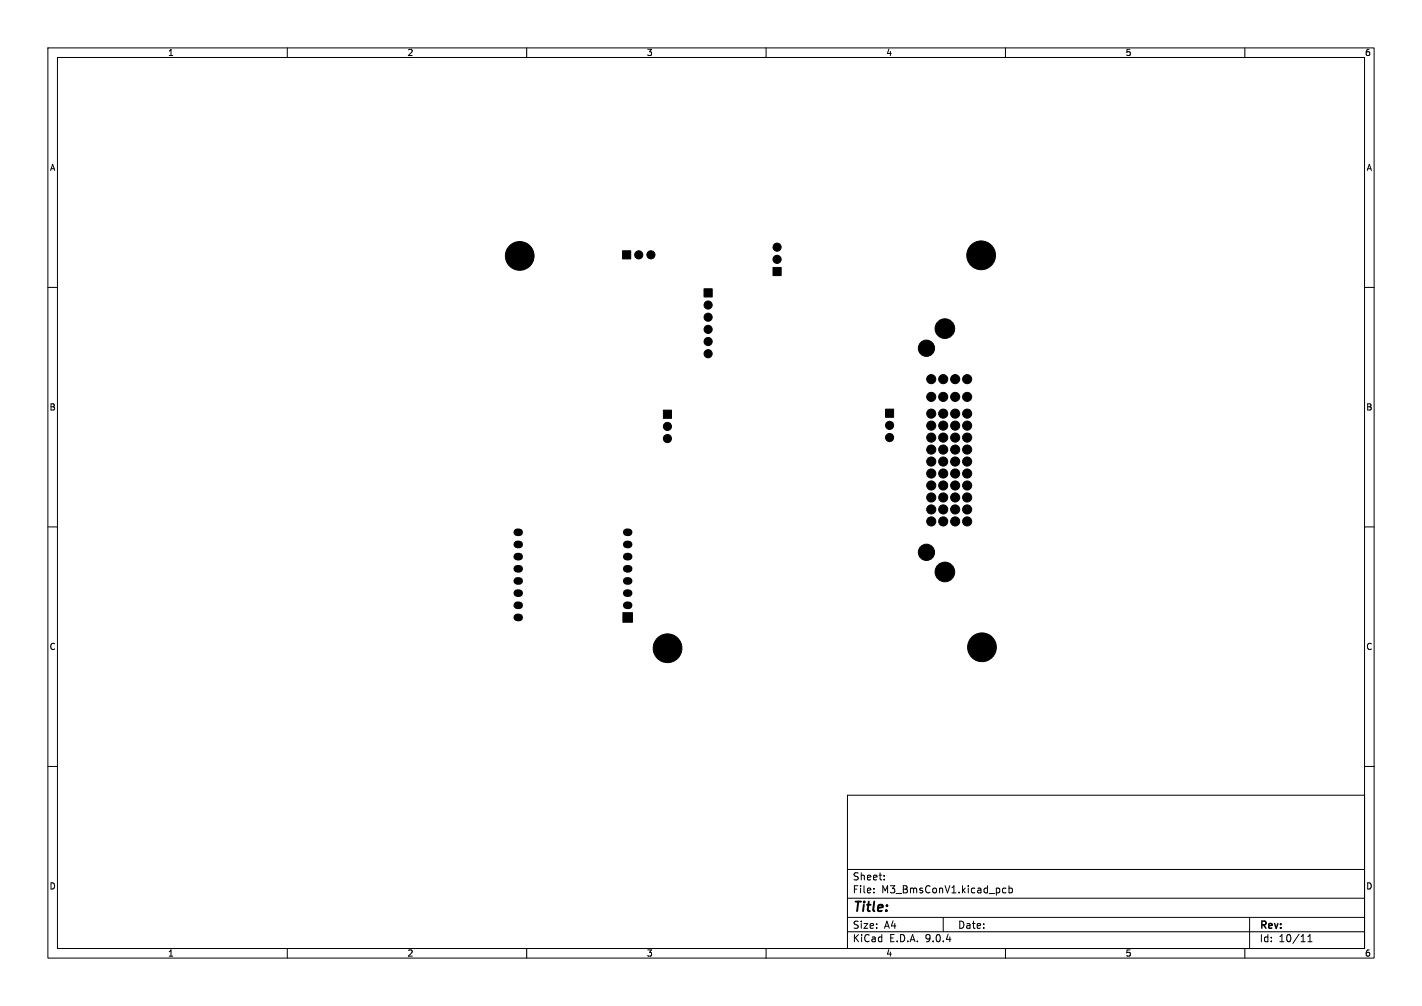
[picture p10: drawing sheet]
<svg xmlns="http://www.w3.org/2000/svg" width="297mm" height="210mm" viewBox="0 0 297 210" stroke-linecap="round" stroke-linejoin="round" font-family="sans-serif">
<defs><g id="words">
<text font-size="2.8" x="178" y="190.9">Title:</text>
<g font-size="2.1">
<text x="178" y="184">Sheet:</text>
<text x="178" y="186.7">File:</text>
<text x="184.1" y="186.7">M3_BmsConV1.kicad_pcb</text>
<text x="178" y="196.9">KiCad</text>
<text x="178" y="194.1">Size:</text>
<text x="184.7" y="194.1">A4</text>
<text x="185.7" y="196.9">E.D.A.</text>
<text x="193.3" y="196.9">9.0.4</text>
<text x="200" y="194.1">Date:</text>
<text x="263" y="194.3">Rev:</text>
<text x="263" y="196.9">Id:</text>
<text x="267.1" y="196.9">10/11</text>
</g>
<g font-size="1.8">
<text x="35" y="11.9">1</text>
<text x="85" y="11.9">2</text>
<text x="135" y="11.9">3</text>
<text x="185" y="11.9">4</text>
<text x="235" y="11.9">5</text>
<text x="285" y="11.9">6</text>
<text x="10.3" y="35.9">A</text>
<text x="285.4" y="35.9">A</text>
<text x="10.3" y="85.9">B</text>
<text x="285.3" y="85.9">B</text>
<text x="10.3" y="135.9">C</text>
<text x="285.3" y="135.9">C</text>
<text x="10.3" y="185.9">D</text>
<text x="285.3" y="185.9">D</text>
<text x="35" y="199.9">1</text>
<text x="85" y="199.9">2</text>
<text x="135" y="199.9">3</text>
<text x="185" y="199.9">4</text>
<text x="235" y="199.9">5</text>
<text x="285" y="199.9">6</text>
</g>
</g></defs>
<g fill="none" stroke="#000" stroke-width=".21">
<path d="M10 10h277v190h-277zM12 12h273v186h-273zM60 10v2M110 10v2M160 10v2M210 10v2M260 10v2M10 60h2M285 60h2M10 110h2M285 110h2M10 160h2"/>
<path d="M177 166h108v32h-108zM285 160h2M60 198v2M110 198v2M160 198v2M177 194.5h108M177 191.5h108M177 187.5h108M177 181.5h108M182.5 186.3v.1M182.5 185.5v.1M184.7 183.6v.1"/>
<path d="M184.7 182.8v.1M197 191.5v3M210 198v2M210.1 185.5l-.4-.1-.3 .3 .1 .6h.6M210.7 185.5l.5-.1 .3 .3-.2 .6h-.6M210.7 184.9v1.5M260 198v2M261 191.5v6.5M273.2 196.6h.8M273.2 195.5l.4-.4v1.5"/>
</g>
<g fill="#000" stroke="#000" stroke-width=".21">
<path d="M130 52.4h1.7v1.7h-1.7zM161.4 55.8h1.8v1.7h-1.8zM147 60.3h1.7v1.7h-1.7zM138.5 85.6h1.7v1.7h-1.7zM184.9 85.4h1.7v1.7h-1.7zM130.1 127.9h2v2h-2z"/>
<circle cx="106.3" cy="53.4" r=".4"/>
<circle cx="107" cy="55" r=".4"/>
<circle cx="107" cy="51.8" r=".4"/>
<circle cx="108.5" cy="53.4" r="3"/>
<circle cx="108.5" cy="51.2" r=".4"/>
<circle cx="108.5" cy="55.7" r=".4"/>
<circle cx="110.1" cy="55" r=".4"/>
<circle cx="110.1" cy="51.8" r=".4"/>
<circle cx="110.8" cy="53.4" r=".4"/>
<circle cx="133.4" cy="53.2" r=".85"/>
<circle cx="136" cy="53.2" r=".85"/>
<circle cx="162.3" cy="51.6" r=".85"/>
<circle cx="162.3" cy="54.1" r=".85"/>
<circle cx="202.7" cy="53.3" r=".4"/>
<circle cx="203.3" cy="54.9" r=".4"/>
<circle cx="203.3" cy="51.7" r=".4"/>
<circle cx="204.9" cy="53.3" r="3"/>
<circle cx="204.9" cy="51" r=".4"/>
<circle cx="204.9" cy="55.6" r=".4"/>
<circle cx="206.5" cy="54.9" r=".4"/>
<circle cx="206.5" cy="51.7" r=".4"/>
<circle cx="207.2" cy="53.3" r=".4"/>
<circle cx="147.9" cy="71.3" r=".85"/>
<circle cx="147.9" cy="68.8" r=".85"/>
<circle cx="147.9" cy="73.8" r=".85"/>
<circle cx="147.9" cy="66.2" r=".85"/>
<circle cx="147.9" cy="63.7" r=".85"/>
<circle cx="193.5" cy="72.7" r="1.7"/>
<circle cx="194.5" cy="79.1" r=".95"/>
<circle cx="197" cy="79.1" r=".95"/>
<circle cx="197.4" cy="68.6" r="2.05"/>
<circle cx="199.5" cy="79.1" r=".95"/>
<circle cx="202" cy="79.1" r=".95"/>
<circle cx="139.4" cy="91.6" r=".85"/>
<circle cx="139.4" cy="89" r=".85"/>
<circle cx="185.8" cy="88.8" r=".85"/>
<circle cx="185.8" cy="91.3" r=".85"/>
<circle cx="194.5" cy="96.3" r=".95"/>
<circle cx="194.5" cy="91.3" r=".95"/>
<circle cx="194.5" cy="93.8" r=".95"/>
<circle cx="194.5" cy="82.8" r=".95"/>
<circle cx="194.5" cy="88.8" r=".95"/>
<circle cx="194.5" cy="98.8" r=".95"/>
<circle cx="194.5" cy="86.3" r=".95"/>
<circle cx="197" cy="96.3" r=".95"/>
<circle cx="197" cy="91.3" r=".95"/>
<circle cx="197" cy="88.8" r=".95"/>
<circle cx="197" cy="98.8" r=".95"/>
<circle cx="197" cy="93.8" r=".95"/>
<circle cx="197" cy="82.8" r=".95"/>
<circle cx="197" cy="86.3" r=".95"/>
<circle cx="199.5" cy="91.3" r=".95"/>
<circle cx="199.5" cy="96.3" r=".95"/>
<circle cx="199.5" cy="88.8" r=".95"/>
<circle cx="199.5" cy="98.8" r=".95"/>
<circle cx="199.5" cy="93.8" r=".95"/>
<circle cx="199.5" cy="82.8" r=".95"/>
<circle cx="199.5" cy="86.3" r=".95"/>
<circle cx="202" cy="91.3" r=".95"/>
<circle cx="202" cy="96.3" r=".95"/>
<circle cx="202" cy="98.8" r=".95"/>
<circle cx="202" cy="82.8" r=".95"/>
<circle cx="202" cy="88.8" r=".95"/>
<circle cx="202" cy="93.8" r=".95"/>
<circle cx="202" cy="86.3" r=".95"/>
<circle cx="193.5" cy="115.3" r="1.7"/>
<circle cx="194.5" cy="103.8" r=".95"/>
<circle cx="194.5" cy="108.8" r=".95"/>
<circle cx="194.5" cy="106.3" r=".95"/>
<circle cx="194.5" cy="101.3" r=".95"/>
<circle cx="197" cy="103.8" r=".95"/>
<circle cx="197" cy="108.8" r=".95"/>
<circle cx="197" cy="106.3" r=".95"/>
<circle cx="197" cy="101.3" r=".95"/>
<circle cx="197.4" cy="119.4" r="2.05"/>
<circle cx="199.5" cy="103.8" r=".95"/>
<circle cx="199.5" cy="108.8" r=".95"/>
<circle cx="199.5" cy="101.3" r=".95"/>
<circle cx="199.5" cy="106.3" r=".95"/>
<circle cx="202" cy="103.8" r=".95"/>
<circle cx="202" cy="108.8" r=".95"/>
<circle cx="202" cy="106.3" r=".95"/>
<circle cx="202" cy="101.3" r=".95"/>
<circle cx="137.2" cy="135.3" r=".4"/>
<circle cx="137.8" cy="136.9" r=".4"/>
<circle cx="137.8" cy="133.7" r=".4"/>
<circle cx="139.4" cy="135.3" r="3"/>
<circle cx="139.4" cy="133.1" r=".4"/>
<circle cx="139.4" cy="137.6" r=".4"/>
<circle cx="141" cy="136.9" r=".4"/>
<circle cx="141" cy="133.7" r=".4"/>
<circle cx="141.7" cy="135.3" r=".4"/>
<circle cx="202.8" cy="135.1" r=".4"/>
<circle cx="203.5" cy="133.5" r=".4"/>
<circle cx="203.5" cy="136.7" r=".4"/>
<circle cx="205.1" cy="135.1" r="3"/>
<circle cx="205.1" cy="137.4" r=".4"/>
<circle cx="205.1" cy="132.9" r=".4"/>
<circle cx="206.7" cy="133.5" r=".4"/>
<circle cx="206.7" cy="136.7" r=".4"/>
<circle cx="207.4" cy="135.1" r=".4"/>
</g>
<g fill="none" stroke="#000" stroke-width="1.6">
<path d="M108 118.7h.4M108 116.2h.4M108 113.7h.4M108 111.1h.4M130.9 118.7h.4M130.9 116.2h.4M130.9 113.7h.4M130.9 111.1h.4M108 126.4h.4M108 123.8h.4M108 121.3h.4M108 128.9h.4"/>
<path d="M130.9 126.4h.4M130.9 123.8h.4M130.9 121.3h.4"/>
</g>
<use href="#words"/>
</svg>
